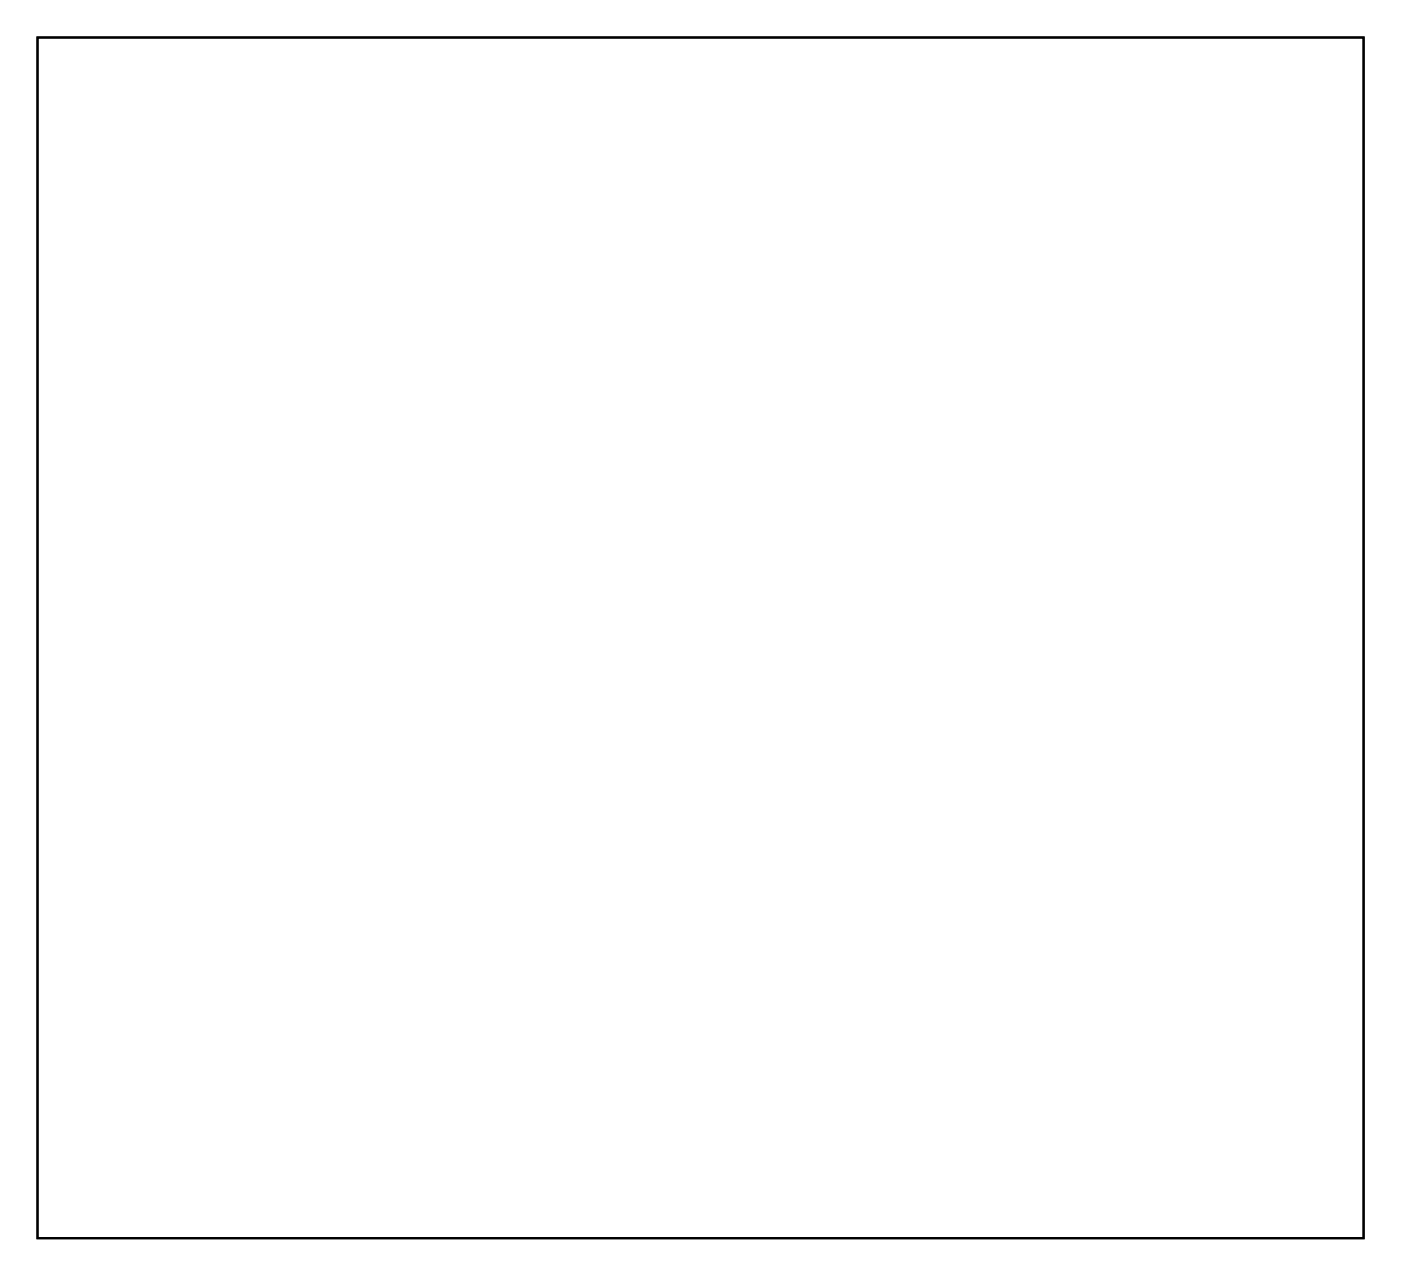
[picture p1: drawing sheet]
<svg xmlns="http://www.w3.org/2000/svg" width="136mm" height="124mm" viewBox="0 0 136 124" stroke-linecap="round" stroke-linejoin="round" font-family="sans-serif">
<path d="M3.6 3.6h128.6v116.5h-128.6z" fill="none" stroke="#000" stroke-width=".2"/>
<path d="M3.6 3.6h128.6v116.5h-128.6z" fill="none" stroke="#000" stroke-width=".1"/>
<circle cx="100.7" cy="70.7" r=".67" fill="#fff"/>
<circle cx="100.7" cy="70.7" r=".67" fill="none" stroke="#fff" stroke-width=".79" stroke-linecap="butt"/>
<circle cx="100.7" cy="73.2" r=".67" fill="#fff"/>
<circle cx="100.7" cy="73.2" r=".67" fill="none" stroke="#fff" stroke-width=".79" stroke-linecap="butt"/>
<circle cx="100.7" cy="75.8" r=".67" fill="#fff"/>
<circle cx="100.7" cy="75.8" r=".67" fill="none" stroke="#fff" stroke-width=".79" stroke-linecap="butt"/>
<circle cx="90.5" cy="60.5" r=".7" fill="#fff"/>
<circle cx="90.5" cy="60.5" r=".7" fill="none" stroke="#fff" stroke-width=".76" stroke-linecap="butt"/>
<circle cx="100.7" cy="60.5" r=".7" fill="#fff"/>
<circle cx="100.7" cy="60.5" r=".7" fill="none" stroke="#fff" stroke-width=".76" stroke-linecap="butt"/>
<path d="M107.5 102.9h1.6v1.6h-1.6z" fill="#fff"/>
<path d="M107.5 102.9h1.6v1.6h-1.6z" fill="none" stroke="#fff" stroke-width=".76" stroke-linecap="butt"/>
<circle cx="108.3" cy="103.7" r=".79" fill="#fff"/>
<circle cx="108.3" cy="103.7" r=".79" fill="none" stroke="#fff" stroke-width=".76" stroke-linecap="butt"/>
<circle cx="100.7" cy="103.7" r=".79" fill="#fff"/>
<circle cx="100.7" cy="103.7" r=".79" fill="none" stroke="#fff" stroke-width=".76" stroke-linecap="butt"/>
<circle cx="60" cy="52.9" r=".7" fill="#fff"/>
<circle cx="60" cy="52.9" r=".7" fill="none" stroke="#fff" stroke-width=".76" stroke-linecap="butt"/>
<circle cx="60" cy="45.3" r=".7" fill="#fff"/>
<circle cx="60" cy="45.3" r=".7" fill="none" stroke="#fff" stroke-width=".76" stroke-linecap="butt"/>
<circle cx="39.7" cy="42.8" r=".6" fill="#fff"/>
<circle cx="39.7" cy="42.8" r=".6" fill="none" stroke="#fff" stroke-width=".65" stroke-linecap="butt"/>
<path d="M39.1 42.2h1.2v1.2h-1.2z" fill="#fff"/>
<path d="M39.1 42.2h1.2v1.2h-1.2z" fill="none" stroke="#fff" stroke-width=".65" stroke-linecap="butt"/>
<circle cx="39.7" cy="45.3" r=".6" fill="#fff"/>
<circle cx="39.7" cy="45.3" r=".6" fill="none" stroke="#fff" stroke-width=".65" stroke-linecap="butt"/>
<circle cx="49.9" cy="45.3" r=".7" fill="#fff"/>
<circle cx="49.9" cy="45.3" r=".7" fill="none" stroke="#fff" stroke-width=".76" stroke-linecap="butt"/>
<circle cx="49.9" cy="35.1" r=".7" fill="#fff"/>
<circle cx="49.9" cy="35.1" r=".7" fill="none" stroke="#fff" stroke-width=".76" stroke-linecap="butt"/>
<circle cx="72.7" cy="58" r=".7" fill="#fff"/>
<circle cx="72.7" cy="58" r=".7" fill="none" stroke="#fff" stroke-width=".76" stroke-linecap="butt"/>
<circle cx="72.7" cy="50.4" r=".7" fill="#fff"/>
<circle cx="72.7" cy="50.4" r=".7" fill="none" stroke="#fff" stroke-width=".76" stroke-linecap="butt"/>
<path d="M56.8 75.1h1.4v1.4h-1.4z" fill="#fff"/>
<path d="M56.8 75.1h1.4v1.4h-1.4z" fill="none" stroke="#fff" stroke-width=".76" stroke-linecap="butt"/>
<circle cx="57.5" cy="75.8" r=".7" fill="#fff"/>
<circle cx="57.5" cy="75.8" r=".7" fill="none" stroke="#fff" stroke-width=".76" stroke-linecap="butt"/>
<circle cx="57.5" cy="68.1" r=".7" fill="#fff"/>
<circle cx="57.5" cy="68.1" r=".7" fill="none" stroke="#fff" stroke-width=".76" stroke-linecap="butt"/>
<circle cx="60" cy="75.8" r=".7" fill="#fff"/>
<circle cx="60" cy="75.8" r=".7" fill="none" stroke="#fff" stroke-width=".76" stroke-linecap="butt"/>
<circle cx="60" cy="68.1" r=".7" fill="#fff"/>
<circle cx="60" cy="68.1" r=".7" fill="none" stroke="#fff" stroke-width=".76" stroke-linecap="butt"/>
<circle cx="62.6" cy="75.8" r=".7" fill="#fff"/>
<circle cx="62.6" cy="75.8" r=".7" fill="none" stroke="#fff" stroke-width=".76" stroke-linecap="butt"/>
<circle cx="62.6" cy="68.1" r=".7" fill="#fff"/>
<circle cx="62.6" cy="68.1" r=".7" fill="none" stroke="#fff" stroke-width=".76" stroke-linecap="butt"/>
<circle cx="65.1" cy="75.8" r=".7" fill="#fff"/>
<circle cx="65.1" cy="75.8" r=".7" fill="none" stroke="#fff" stroke-width=".76" stroke-linecap="butt"/>
<circle cx="65.1" cy="68.1" r=".7" fill="#fff"/>
<circle cx="65.1" cy="68.1" r=".7" fill="none" stroke="#fff" stroke-width=".76" stroke-linecap="butt"/>
<circle cx="67.6" cy="75.8" r=".7" fill="#fff"/>
<circle cx="67.6" cy="75.8" r=".7" fill="none" stroke="#fff" stroke-width=".76" stroke-linecap="butt"/>
<circle cx="67.6" cy="68.1" r=".7" fill="#fff"/>
<circle cx="67.6" cy="68.1" r=".7" fill="none" stroke="#fff" stroke-width=".76" stroke-linecap="butt"/>
<circle cx="70.2" cy="75.8" r=".7" fill="#fff"/>
<circle cx="70.2" cy="75.8" r=".7" fill="none" stroke="#fff" stroke-width=".76" stroke-linecap="butt"/>
<circle cx="70.2" cy="68.1" r=".7" fill="#fff"/>
<circle cx="70.2" cy="68.1" r=".7" fill="none" stroke="#fff" stroke-width=".76" stroke-linecap="butt"/>
<circle cx="72.7" cy="75.8" r=".7" fill="#fff"/>
<circle cx="72.7" cy="75.8" r=".7" fill="none" stroke="#fff" stroke-width=".76" stroke-linecap="butt"/>
<circle cx="72.7" cy="68.1" r=".7" fill="#fff"/>
<circle cx="72.7" cy="68.1" r=".7" fill="none" stroke="#fff" stroke-width=".76" stroke-linecap="butt"/>
<circle cx="75.3" cy="75.8" r=".7" fill="#fff"/>
<circle cx="75.3" cy="75.8" r=".7" fill="none" stroke="#fff" stroke-width=".76" stroke-linecap="butt"/>
<circle cx="75.3" cy="68.1" r=".7" fill="#fff"/>
<circle cx="75.3" cy="68.1" r=".7" fill="none" stroke="#fff" stroke-width=".76" stroke-linecap="butt"/>
<circle cx="77.8" cy="75.8" r=".7" fill="#fff"/>
<circle cx="77.8" cy="75.8" r=".7" fill="none" stroke="#fff" stroke-width=".76" stroke-linecap="butt"/>
<circle cx="77.8" cy="68.1" r=".7" fill="#fff"/>
<circle cx="77.8" cy="68.1" r=".7" fill="none" stroke="#fff" stroke-width=".76" stroke-linecap="butt"/>
<circle cx="80.3" cy="75.8" r=".7" fill="#fff"/>
<circle cx="80.3" cy="75.8" r=".7" fill="none" stroke="#fff" stroke-width=".76" stroke-linecap="butt"/>
<circle cx="80.3" cy="68.1" r=".7" fill="#fff"/>
<circle cx="80.3" cy="68.1" r=".7" fill="none" stroke="#fff" stroke-width=".76" stroke-linecap="butt"/>
<circle cx="82.9" cy="75.8" r=".7" fill="#fff"/>
<circle cx="82.9" cy="75.8" r=".7" fill="none" stroke="#fff" stroke-width=".76" stroke-linecap="butt"/>
<circle cx="82.9" cy="68.1" r=".7" fill="#fff"/>
<circle cx="82.9" cy="68.1" r=".7" fill="none" stroke="#fff" stroke-width=".76" stroke-linecap="butt"/>
<circle cx="85.4" cy="75.8" r=".7" fill="#fff"/>
<circle cx="85.4" cy="75.8" r=".7" fill="none" stroke="#fff" stroke-width=".76" stroke-linecap="butt"/>
<circle cx="85.4" cy="68.1" r=".7" fill="#fff"/>
<circle cx="85.4" cy="68.1" r=".7" fill="none" stroke="#fff" stroke-width=".76" stroke-linecap="butt"/>
<circle cx="88" cy="75.8" r=".7" fill="#fff"/>
<circle cx="88" cy="75.8" r=".7" fill="none" stroke="#fff" stroke-width=".76" stroke-linecap="butt"/>
<circle cx="88" cy="68.1" r=".7" fill="#fff"/>
<circle cx="88" cy="68.1" r=".7" fill="none" stroke="#fff" stroke-width=".76" stroke-linecap="butt"/>
<circle cx="90.5" cy="75.8" r=".7" fill="#fff"/>
<circle cx="90.5" cy="75.8" r=".7" fill="none" stroke="#fff" stroke-width=".76" stroke-linecap="butt"/>
<circle cx="90.5" cy="68.1" r=".7" fill="#fff"/>
<circle cx="90.5" cy="68.1" r=".7" fill="none" stroke="#fff" stroke-width=".76" stroke-linecap="butt"/>
<circle cx="80.2" cy="93.5" r=".65" fill="#fff"/>
<circle cx="80.2" cy="93.5" r=".65" fill="none" stroke="#fff" stroke-width=".75" stroke-linecap="butt"/>
<circle cx="75.3" cy="93.5" r=".65" fill="#fff"/>
<circle cx="75.3" cy="93.5" r=".65" fill="none" stroke="#fff" stroke-width=".75" stroke-linecap="butt"/>
<circle cx="80.3" cy="85.9" r=".64" fill="#fff"/>
<circle cx="80.3" cy="85.9" r=".64" fill="none" stroke="#fff" stroke-width=".76" stroke-linecap="butt"/>
<circle cx="82.9" cy="85.9" r=".64" fill="#fff"/>
<circle cx="82.9" cy="85.9" r=".64" fill="none" stroke="#fff" stroke-width=".76" stroke-linecap="butt"/>
<circle cx="72.7" cy="85.9" r=".64" fill="#fff"/>
<circle cx="72.7" cy="85.9" r=".64" fill="none" stroke="#fff" stroke-width=".76" stroke-linecap="butt"/>
<circle cx="75.3" cy="85.9" r=".64" fill="#fff"/>
<circle cx="75.3" cy="85.9" r=".64" fill="none" stroke="#fff" stroke-width=".76" stroke-linecap="butt"/>
<circle cx="57.5" cy="105.7" r=".7" fill="#fff"/>
<circle cx="57.5" cy="105.7" r=".7" fill="none" stroke="#fff" stroke-width=".76" stroke-linecap="butt"/>
<circle cx="51" cy="105.7" r=".7" fill="#fff"/>
<circle cx="51" cy="105.7" r=".7" fill="none" stroke="#fff" stroke-width=".76" stroke-linecap="butt"/>
<circle cx="57.5" cy="101.2" r=".7" fill="#fff"/>
<circle cx="57.5" cy="101.2" r=".7" fill="none" stroke="#fff" stroke-width=".76" stroke-linecap="butt"/>
<circle cx="51" cy="101.2" r=".7" fill="#fff"/>
<circle cx="51" cy="101.2" r=".7" fill="none" stroke="#fff" stroke-width=".76" stroke-linecap="butt"/>
<circle cx="57.5" cy="96.1" r=".7" fill="#fff"/>
<circle cx="57.5" cy="96.1" r=".7" fill="none" stroke="#fff" stroke-width=".76" stroke-linecap="butt"/>
<circle cx="57.5" cy="85.9" r=".7" fill="#fff"/>
<circle cx="57.5" cy="85.9" r=".7" fill="none" stroke="#fff" stroke-width=".76" stroke-linecap="butt"/>
<path d="M74.5 19.1h1.6v1.6h-1.6z" fill="#fff"/>
<path d="M74.5 19.1h1.6v1.6h-1.6z" fill="none" stroke="#fff" stroke-width=".76" stroke-linecap="butt"/>
<circle cx="75.3" cy="19.9" r=".79" fill="#fff"/>
<circle cx="75.3" cy="19.9" r=".79" fill="none" stroke="#fff" stroke-width=".76" stroke-linecap="butt"/>
<circle cx="75.3" cy="22.4" r=".79" fill="#fff"/>
<circle cx="75.3" cy="22.4" r=".79" fill="none" stroke="#fff" stroke-width=".76" stroke-linecap="butt"/>
<circle cx="75.3" cy="25" r=".79" fill="#fff"/>
<circle cx="75.3" cy="25" r=".79" fill="none" stroke="#fff" stroke-width=".76" stroke-linecap="butt"/>
<path d="M102.5 21.7h1.4v1.4h-1.4z" fill="#fff"/>
<path d="M102.5 21.7h1.4v1.4h-1.4z" fill="none" stroke="#fff" stroke-width=".76" stroke-linecap="butt"/>
<circle cx="103.2" cy="22.4" r=".7" fill="#fff"/>
<circle cx="103.2" cy="22.4" r=".7" fill="none" stroke="#fff" stroke-width=".76" stroke-linecap="butt"/>
<circle cx="103.2" cy="25" r=".7" fill="#fff"/>
<circle cx="103.2" cy="25" r=".7" fill="none" stroke="#fff" stroke-width=".76" stroke-linecap="butt"/>
<path d="M92.4 19.2h1.3v1.4h-1.3z" fill="#fff"/>
<path d="M92.4 19.2h1.3v1.4h-1.3z" fill="none" stroke="#fff" stroke-width=".76" stroke-linecap="butt"/>
<circle cx="93" cy="19.9" r=".7" fill="#fff"/>
<circle cx="93" cy="19.9" r=".7" fill="none" stroke="#fff" stroke-width=".76" stroke-linecap="butt"/>
<circle cx="90.5" cy="19.9" r=".7" fill="#fff"/>
<circle cx="90.5" cy="19.9" r=".7" fill="none" stroke="#fff" stroke-width=".76" stroke-linecap="butt"/>
<circle cx="72.7" cy="50.4" r=".7" fill="#fff"/>
<circle cx="72.7" cy="50.4" r=".7" fill="none" stroke="#fff" stroke-width=".76" stroke-linecap="butt"/>
<circle cx="72.7" cy="37.7" r=".7" fill="#fff"/>
<circle cx="72.7" cy="37.7" r=".7" fill="none" stroke="#fff" stroke-width=".76" stroke-linecap="butt"/>
</svg>
